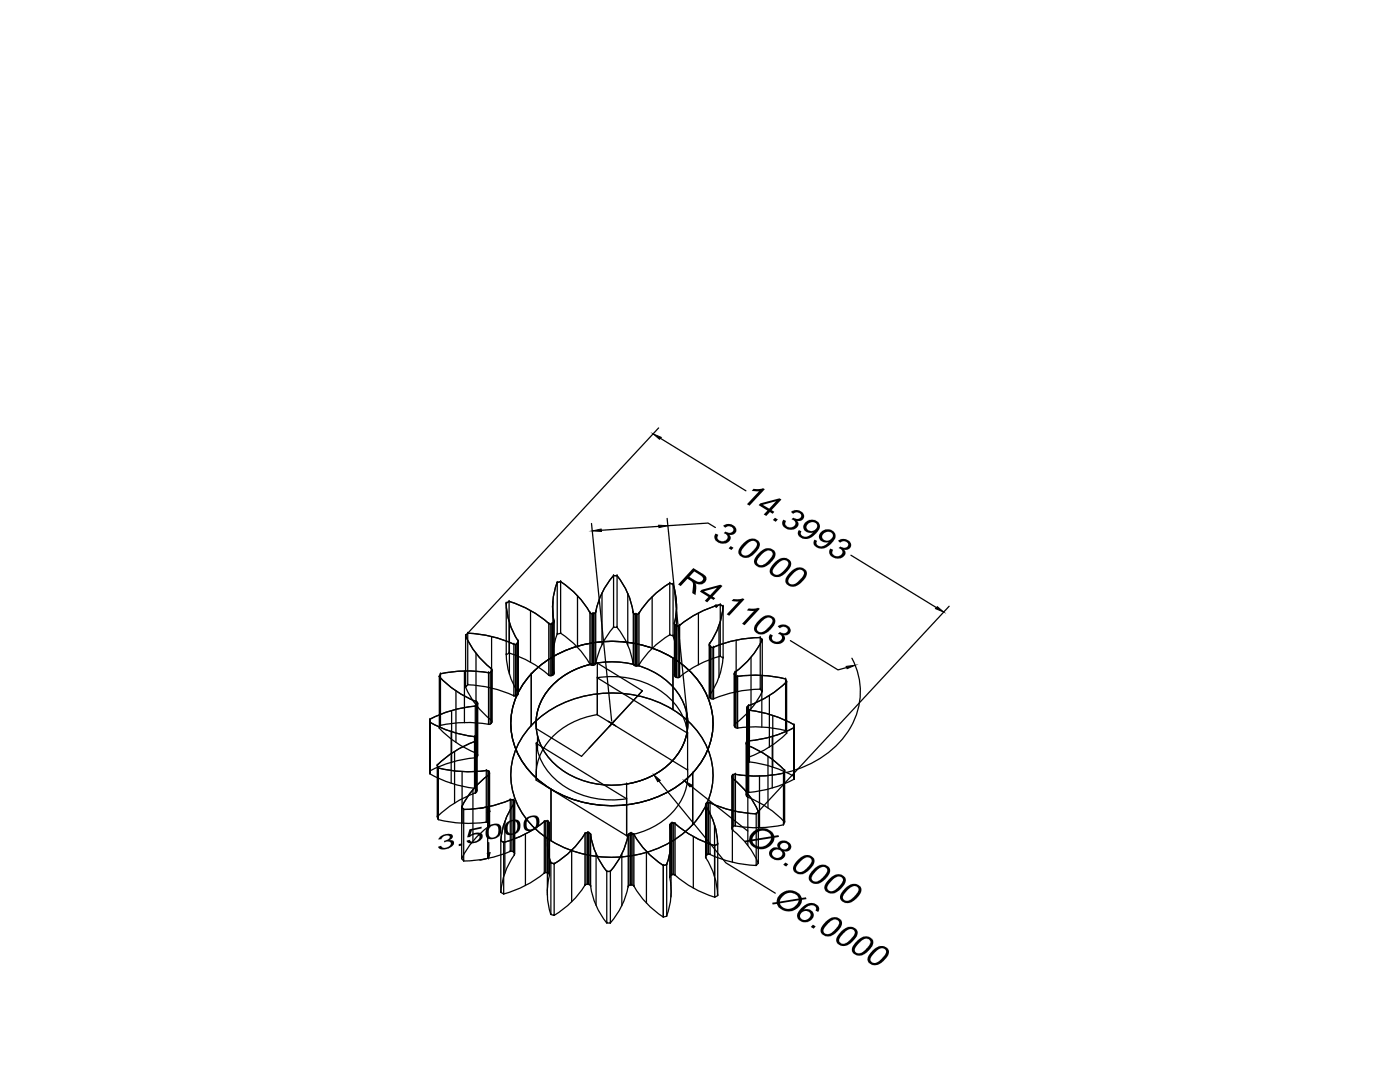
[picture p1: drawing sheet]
<svg xmlns="http://www.w3.org/2000/svg" width="279mm" height="216mm" viewBox="0 0 279 216" stroke-linecap="round" stroke-linejoin="round" font-family="sans-serif">
<defs><g id="words">
<g font-size="7">
<text x="147.5" y="99.6" transform="rotate(32 147.5 99.6)">14.3993</text>
<text x="141.8" y="107.2" transform="rotate(32 141.8 107.2)">3.0000</text>
<text x="134.9" y="116.4" transform="rotate(32 134.9 116.4)">R4.1103</text>
<text x="148.3" y="167.7" transform="rotate(32 148.3 167.7)">Ø8.0000</text>
<text x="153.8" y="180" transform="rotate(32 153.8 180)">Ø6.0000</text>
</g>
<text font-size="4.6" x="87.1" y="169.8" transform="rotate(-12 87.1 169.8)">3.5000</text>
</g></defs>
<!-- layer: 0 -->
<g fill="none" stroke="#000" stroke-width=".25">
<path d="M131.4 85.4l-38.1 41M131.8 87.5l17.1 10.4M101.6 120a21.4 21.4 0 0 1 7.9 4.4M111.2 116.2a13.9 13.9 0 0 0-.6 7.8M111.2 116.2h.1M111.9 116a17.9 17.9 0 0 1 5.8 6.2M111.9 116.1v10.3l-.7 .1v-10.3M111.9 116.1h.1M111.9 116.1l-.7 .1M115.3 118.9v10.3M118 104.5l4.1 39.4M120.1 118.3v10.3"/>
<path d="M122.4 114.9v10.3h.7v-10.3M122.4 114.9h.1M122.4 114.9h.7M122.5 114.8a15.3 15.3 0 0 0-3.6 7.3M123.1 114.8a15 15 0 0 1 3.2 7.4M123.1 114.9h.1M125.3 118.4v10.3M130.2 119.1v10.3M131.5 105l-11.5 .8M133.1 103.4l4.1 39.5M133.3 104.9l8-.5 1.5 .9M133.7 116.4a18.3 18.3 0 0 0-6.2 6"/>
<path d="M169.8 110.8l17.1 10.4M87.7 135h.1M87.7 135a20.3 20.3 0 0 0 7.3 5M87.9 134.5v10.3l-.2 .5v-10.3M87.9 134.5h.1M87.9 134.5l-.2 .5M91 137.9v10.2M92.7 133.9v10.3M92.9 126.8a16.8 16.8 0 0 0 5.1 6.6M92.9 137.1a16.8 16.8 0 0 0 5.1 6.6M92.9 137.1h.1M92.9 126.8h.1"/>
<path d="M93.3 126.4v10.3l-.4 .4v-10.3M93.3 136.7h.1M93.3 126.4h.1M93.3 126.4l-.4 .4M93.3 126.3a24.4 24.4 0 0 1 9.2 2.2M93.3 136.6a24.4 24.4 0 0 1 9.2 2.2M95 130.4v10.3M95 140l.3 .4M95 140h.1M95 140v10.3M97.5 134.2h.1M97.5 134.2v10.3"/>
<path d="M97.8 134.2v10.3M98 133.4l.1 .5M98 134l-.3 .2a26.8 26.8 0 0 0-9.8 .3M98 134h.1M98 133.4h.1M98 133.4v10.3M98.1 127v10.3M98.1 133.9l-.1 .1M98.1 133.9l-.1 10.4v-10.3M98.1 133.9h.1M98.2 133.6v10.3M101 130.6h.1"/>
<path d="M101 120.4h.1M101 120.3a14.4 14.4 0 0 0 2.4 7.6M101 130.6a14.4 14.4 0 0 0 2.4 7.6M101.6 130.3a21.4 21.4 0 0 1 7.9 4.4M101.6 120v10.3l-.6 .3v-10.2M101.6 130.3h.1M101.6 120h.1M101.6 120l-.6 .4M101.7 124.2v10.3M102.6 138.9h.1M102.6 128.6h.1M102.6 128.6v10.3"/>
<path d="M102.9 128.6v10.3M103.1 128.5l-.6 .1M103.1 138.8h-.6M103.1 138.8h.1M103.1 128.5h.1M103.3 128.4l-.2 .1M103.3 128.4v10.3l-.2 .1v-10.3M103.3 138.7h.1M103.3 128.4h.1M103.4 127.9l-.1 .5M103.4 138.2l-.1 .5M103.4 138.2h.1"/>
<path d="M103.4 127.9h.1M103.4 127.9v10.3M103.4 128.1v10.4M105.9 121.8v10.3M106 134.5a23.1 23.1 0 0 1 23.6-5.4 18.1 18.1 0 0 1 12 10.8 14.2 14.2 0 0 1-4.5 15.5 23.5 23.5 0 0 1-30-.1 14.1 14.1 0 0 1-1.1-20.8zM106 134.5h.1M106 134.5v10.3M109.5 134.7h.1M109.5 124.4h.1M109.5 124.4v10.3M109.5 124.4l.6 .1M109.5 134.7l.6 .1"/>
<path d="M109.8 124.5v10.4M110 136.9a17.4 17.4 0 0 1 23.6-.5 10.7 10.7 0 0 1-.5 16.4 17.6 17.6 0 0 1-22.5-.4 10.6 10.6 0 0 1-.6-15.5zM110.1 134.8h.1M110.1 124.5h.1M110.3 124.4l-.2 .1M110.3 124.4v10.3l-.2 .1v-10.3M110.3 134.7h.1M110.3 124.4h.1M110.3 120.1v10.3M110.5 124.2v10.4M110.6 124l-.3 .4M110.6 134.3l-.3 .4"/>
<path d="M110.6 134.3h.1M110.6 124h.1M110.6 124v10.3M111.2 126.5a13.9 13.9 0 0 0-.6 7.8M111.2 126.5h.1M111.9 126.3a17.9 17.9 0 0 1 5.8 6.2M111.9 126.4h.1M117.7 132.5h.1M117.7 122.2h.1M117.7 122.2v10.3M117.7 122.2l.6 .3M117.7 132.5l.6 .3"/>
<path d="M118 122.4v10.3M118.3 132.8h.1M118.3 122.5h.1M118.5 122.4l-.2 .1M118.5 122.4v10.3l-.2 .1v-10.3M118.5 132.7h.1M118.5 122.4h.1M118.7 122.3v10.3M118.9 122.1l-.4 .3M118.9 132.4h.1M118.9 122.1h.1M118.9 122.1v10.3"/>
<path d="M119.2 132.3a14.6 14.6 0 0 0-11.4 8 10 10 0 0 0-.8 5.1l9.1 5.5 12.1-13.1M119.2 135.2a16.7 16.7 0 0 1 15.9 5.8 10.8 10.8 0 0 1 2.1 5.3M119.2 135.3l18 11v7.3M119.2 135.3h.1M119.2 135.3v7.3M122.4 125.2h.1M122.5 125.1a16.1 16.1 0 0 0-3.7 7.4l-.3 .2M123.1 125.2a15 15 0 0 1 3.2 7.3M123.1 125.2h.1M126.4 122.2l.4 .4M126.4 132.5l.4 .4M126.4 132.5h.1"/>
<path d="M126.4 122.2h.1M126.4 122.2v10.3M126.5 122.4v10.4M126.8 122.6h.2M126.8 122.6v10.3h.2v-10.3M126.8 132.9h.1M126.8 122.6h.1M127 132.9h.1M127 122.6h.1M127.3 122.6v10.3M127.5 122.4l-.5 .2M127.5 132.7l-.5 .2"/>
<path d="M127.5 132.7h.1M127.5 122.4h.1M127.5 122.4v10.3M133.7 126.7a18.3 18.3 0 0 0-6.2 6M134.3 131.3v10.3M134.3 126.9a13.8 13.8 0 0 1 .3 7.8M134.6 134.7l.2 .4M134.6 134.7h.1M134.6 124.4v10.3M134.6 124.6v10.3M134.9 124.8v10.3l.1 .1v-10.3M134.9 135.1h.1"/>
<path d="M135 135.2h.1M135.4 124.9v10.3M135.6 135.1h.1M135.6 124.8v10.3M139.4 122.3v10.4M141.5 128.7v10.3M141.6 138.8h.1M141.6 128.5v10.3M141.6 138.8l.1 .5M141.7 129v10.3l.1 .1v-10.3M141.7 139.3h.1M141.8 139.4h.6"/>
<path d="M141.8 139.4h.1M142.1 129.2v10.3M142.4 139.5h.1M142.4 129.2v10.3M143.5 124.9v10.3M143.7 130.9a22.5 22.5 0 0 0-8.3 4.3h-.4M144.3 131.3a14.6 14.6 0 0 1-2.7 7.5M146.5 134.4v10.3M146.6 134.6l.1 .2M146.6 134.6v10.3l.1 .2v-10.3M146.6 134.6h.1M146.7 134.8l.5 .2"/>
<path d="M146.7 134.8h.1M146.7 134.1l-.1 .5M146.7 134.1h.1M146.7 134.1v10.3M146.9 135v10.2M146.9 127.8v10.2M147.2 135a25.3 25.3 0 0 1 9.6 .5M147.2 135h.1M147.2 135v10.3M149.9 131.2v10.3M151.7 137.5a24.6 24.6 0 0 0-9.3 1.9M151.7 127.2v10.3l.4 .5v-10.3a17.1 17.1 0 0 1-5.4 6.4"/>
<path d="M151.7 137.5h.1M152 134.8v10.3M152.1 138a17.1 17.1 0 0 1-5.4 6.4M152.1 138h.1M153.5 138.8v10.3M156.8 135.5v10.3l.2 .5v-10.2M156.8 135.5h.1M156.8 135.5l.2 .6M157 136.1a20.8 20.8 0 0 1-7.6 4.7M157 136.1h.1M157.7 127.8l9.5 5.9 1.8-.5M170 131.3a14.6 14.6 0 0 1-4 18.3 21.9 21.9 0 0 1-9.1 4.5"/>
<path d="M189.4 121l-38.1 41M85.8 154.4h.1M85.8 144.1h.1M85.8 144.1a23.6 23.6 0 0 0 8.9 2.9M85.8 154.4a23.6 23.6 0 0 0 8.9 2.9M85.8 143.6v10.8v-10.3M85.8 153.8h.1M85.8 143.6h.1M85.8 143.6v.5M87.3 152.7v10.3l.2 .6v-10.4M87.3 152.7h.1M87.3 152.7l.2 .5"/>
<path d="M87.5 153.2a25.3 25.3 0 0 0 9.5 .6M87.5 153.2h.1M87.7 145.3h.1M87.7 145.3a20.3 20.3 0 0 0 7.3 5M87.9 144.8h.1M90 146v10.3M90.1 141.8v10.3M90.7 150v10.3M92.2 154v10.3M94.4 157.6v10.3M94.7 147l.4 .3M94.7 157.3l.4 .3"/>
<path d="M94.7 157.3h.1M94.7 147h.1M94.7 147v10.3M94.8 140.9a24 24 0 0 0-9 2.6M94.8 151.2a24 24 0 0 0-9 2.6M94.8 151.2h.1M94.8 140.9h.1M94.8 140.9l.1 17.3M94.8 147.9a20.8 20.8 0 0 0-7.5 4.8M94.8 158.2a20.8 20.8 0 0 0-7.5 4.8M94.9 158.2h.1M94.9 148h.1"/>
<path d="M95 147.1v10.3M95 150.3l.3 .4M95 150.3h.1M95.1 147.8v10.3M95.1 147.3l.1 .2M95.1 147.3l.1 10.5v-10.3M95.1 157.6h.1M95.1 147.3h.1M95.1 140.8v10.3M95.1 147.5l-.2 .4M95.1 157.8l-.2 .4M95.2 157.8h.1"/>
<path d="M95.2 147.5h.1M95.3 140.6l-.5 .3M95.3 150.9l-.5 .3M95.3 140.2v10.3M95.3 150.9h.1M95.3 140.6h.1M95.3 140.4v.2M95.3 140.4v10.5v-10.3M95.3 150.7h.1M95.3 140.4h.1M97 153.7l.6 .3M97 153.8v10.3a25.3 25.3 0 0 1-9.5-.6"/>
<path d="M97 153.8h.1M97.4 153.8v10.3M97.5 144.5a25.4 25.4 0 0 0-9.6 .2M97.5 144.5h.1M97.6 154.6a17.3 17.3 0 0 0-5.5 6.4M97.6 154.6h.1M97.6 154.6v10.3M97.6 154l.1 .1M97.6 154l.1 10.4v-10.3M97.6 154h.1M97.7 154.1l-.2 .5M97.7 154.1h.1"/>
<path d="M97.7 154.4v10.3M98 143.7l.1 .5M98 144.3l-.5 .2M98 144.3h.1M98 143.7h.1M98.1 144.2h.1M101.8 159.6a24.6 24.6 0 0 1-9.3 1.9M101.8 159.6l.6 .1M101.8 159.6h.1M101.8 159.6v10.3M102.2 159.6v10.3M102.4 159.7l.2 .1"/>
<path d="M102.4 159.7v10.3l.2 .1v-10.3M102.4 159.7h.1M102.6 159.8v.5M102.6 159.8h.1M106 144.8a23.1 23.1 0 0 1 23.6-5.4 18.1 18.1 0 0 1 12 10.8 14.2 14.2 0 0 1-4.5 15.5 23.5 23.5 0 0 1-30-.1 14.1 14.1 0 0 1-1.1-20.8zM106 144.8h.1M107 148.3a12.8 12.8 0 0 0 9 10.3 18.4 18.4 0 0 0 9 .8M107 148.3h.1M107 155.7h.1M107 148.3v7.4M107 148.3l18.1 11.1M107 155.7l18.1 11.1"/>
<path d="M107.3 146.7v3M110 157.5v10.3M119.2 142.6a14.6 14.6 0 0 0-11.4 8 10.2 10.2 0 0 0-.8 5.1M119.2 142.6v-10.3l9 5.5-6.1 6.6M119.2 142.6h.1M119.2 142.6l18 11M121.4 143.9l1.5 .9M122.1 144.4h.1M122.7 143.8l-5.1 5.5M125.1 156.4v10.4M125.1 159.4h.1M125.1 156.4h.1"/>
<path d="M125.1 159.4v7.4M131.5 155.9l13.4 16.3 9.8 6M137 142v2.9M137.2 143.3a11.6 11.6 0 0 1-6.3 11.1 17.1 17.1 0 0 1-5.9 2M137.2 153.7a11.6 11.6 0 0 1-6.3 11 17.1 17.1 0 0 1-5.9 2.1M137.2 146.3h.1M137.2 153.6h.1M137.9 156.8l11.3 9M138.2 154.3h.1M138.2 154.3v10.2M146.1 155.1v10.3M146.1 154.8l.1 .5"/>
<path d="M146.1 154.9h.1M146.2 155.3a16.9 16.9 0 0 1 5.1 6.6M146.2 154.7l-.1 .2M146.2 154.7l-.1 10.5v-10.3M146.2 155.3h.1M146.2 154.7h.1M146.2 155.3v10.4M146.5 154.5v10.3M146.6 144.9h.1M146.7 145.1l.3 .2a26.3 26.3 0 0 1 9.8 .5M146.7 145.1h.1M146.7 144.4l-.1 .5"/>
<path d="M146.7 144.4h.1M146.8 154.5l-.6 .2M146.8 154.5h.1M146.8 154.5v10.3M147.2 145.3h.1M148.9 148.3l.3 .5M148.9 158.6l.3 .4M148.9 148.3h.1M148.9 158.6h.1M149 148.2l-.1 .1M149 148.2l-.1 10.4v-10.3M149 148.2h.1"/>
<path d="M149 158.5h.1M149 148.6v10.3M149.1 141.2v.2M149.1 141.2v10.5v-10.3M149.1 141.2h.1M149.1 151.5h.1M149.1 141.4h.1M149.1 151.7h.1M149.1 147.9v10.3M149.1 141.4l.2 .3a24.1 24.1 0 0 1 9.1 2.9M149.1 151.7l.2 .3a24.8 24.8 0 0 1 9.1 2.9M149.2 141v18.1"/>
<path d="M149.2 148.7a20.3 20.3 0 0 1 7.4 5M149.2 159a20.3 20.3 0 0 1 7.4 5M149.2 148.8h.1M149.2 159.1h.1M149.2 158.4v10.3M149.3 141.6v10.3M149.4 140.8l-.3 .4M149.4 151.1l-.3 .4M149.4 140.8h.1M149.4 151.1h.1M149.4 140.8v10.3M149.4 147.8l-.4 .3"/>
<path d="M149.4 158.1l-.4 .4M149.4 147.8h.1M149.4 158.1h.1M149.4 147.8v10.3M149.6 141.8h.1M149.6 152.1h.1M149.6 141.8v10.3M151.6 154.9v10.3M153.3 150.9v10.3M154.1 146.9v10.3M154.2 142.8v10.3M156.3 154.3a25.4 25.4 0 0 1-9.5 .2"/>
<path d="M156.4 154.3h.1M156.6 153.7v10.3l-.2 .6v-10.3M156.6 153.7h.1M156.6 153.7l-.2 .6M156.8 145.8h.1M157 146.3a20.8 20.8 0 0 1-7.6 4.8M157 146.3h.1M158.4 145.2a24 24 0 0 1-9 2.6M158.4 155.5a24 24 0 0 1-9 2.6M158.5 144.6v10.9v-10.3M158.5 145.2h.1M158.5 155.5h.1"/>
<path d="M158.5 144.6h.1M158.5 154.9h.1M158.5 144.6v.6M92.1 161v10.3l.4 .5v-10.3M92.1 161h.1M92.1 161l.4 .5M92.5 171.8h.1M92.5 161.5h.1M97.1 161l-1.3 .3M97.1 171.3l-1.3 .3M97.3 161v10.3M99.9 178.1h.1"/>
<path d="M100.5 178.4h.1M100.8 163.9v10.3M101.8 169.9a24.6 24.6 0 0 1-9.3 1.9M101.8 169.9l.6 .1M102.4 170h.1M102.6 170.1v.5M102.6 170.1h.1M102.7 170.6h.1M102.7 160.3h.1M102.7 160.3v10.3M102.7 160.3a14.7 14.7 0 0 0-2.7 7.4l-.1 10.4 .6 .3v-10.3M102.7 170.6a14.7 14.7 0 0 0-2.7 7.4"/>
<path d="M102.7 160v10.3M104.9 166.4v10.3M108.6 163.9a21.8 21.8 0 0 1-8.1 4.2M108.6 174.2a21.8 21.8 0 0 1-8.1 4.2M108.6 174.2h.1M108.6 163.9h.1M108.6 163.9v10.3M108.9 163.8v10.3M109.2 163.9h-.6M109.2 174.2h-.6M109.2 163.9h.2M109.2 163.9v10.3h.2v-10.3"/>
<path d="M109.2 174.2h.1M109.2 163.9h.1M109.2 168.3v10.3M109.4 163.9l.2 .5M109.4 174.2l.2 .5M109.4 174.2h.1M109.4 163.9h.1M109.6 164.1v10.3M109.7 164.4a13.8 13.8 0 0 0 .2 7.8M109.7 174.7a13.8 13.8 0 0 0 .2 7.8M109.7 174.7h.1M109.7 164.4h.1"/>
<path d="M109.7 164.4v10.3M109.9 172.2v10.3l.7 .2v-10.3M109.9 172.2h.1M109.9 172.2l.7 .2M110.6 172.4h.1M114.1 169.7v10.3M116.7 166.4a18.1 18.1 0 0 1-6.1 6M116.7 176.7h.1M116.7 166.4h.1M116.7 166.4v10.3M116.9 166.2v10.3M117.3 166.1l-.6 .3"/>
<path d="M117.3 176.5h-.4a19.2 19.2 0 0 1-6.3 6.2M117.3 166.2h.2M117.3 166.2v10.2l.2 .1v-10.3M117.3 176.4h.1M117.3 166.2h.1M117.5 166.2l.4 .3M117.5 176.5l.3 .2a15.6 15.6 0 0 0 3.3 7.5M117.5 176.5h.1M117.5 166.2h.1M117.8 166.3v10.3M117.9 166.5a14.9 14.9 0 0 0 3.2 7.4M117.9 176.8h.1"/>
<path d="M117.9 166.5h.1M117.9 166.5v10.3M119 170.4v10.3M121.1 173.9v10.3h.7v-10.3M121.1 173.9h.1M121.1 173.9h.7M121.8 173.9h.1M124.1 170.4v10.3M125.1 166.8h.1M125.3 176.9a15.2 15.2 0 0 1-3.5 7.3M125.4 177h.1M125.4 166.6h.1"/>
<path d="M125.4 166.6v10.4M125.5 166.4v10.3M125.8 166.3l-.4 .2a16.1 16.1 0 0 1-3.6 7.4M125.8 176.6l-.4 .3M125.8 176.6h.1M125.8 166.3h.1M126 166.3h-.2M126 166.3v10.3h-.2v-10.3M126 176.6h.1M126 166.3h.1M126 166.3l.4 .1a18.7 18.7 0 0 0 6 6.3M126 176.6l.5 .2"/>
<path d="M126.3 166.3v10.3M126.5 176.8h.1M126.5 166.5h.1M126.5 166.5v10.3M126.5 176.8a17.7 17.7 0 0 0 5.9 6.2M129 169.9v10.3M132.4 172.7h.1M132.4 172.7v10.3M133.1 172.5v10.3l-.7 .2v-10.3M133.1 172.5h.1M133.1 172.5l-.7 .2M133.7 175h.1"/>
<path d="M133.7 164.8h.1M133.7 164.5v10.5M133.9 168.7v10.3M133.9 164.3l-.2 .3a14.8 14.8 0 0 1-.7 7.9M133.9 174.6l-.2 .3a14.8 14.8 0 0 1-.7 7.9M134 174.6h.1M134 164.3h.1M134.1 164.2l-.1 .1M134.1 164.2v10.3l-.1 .1v-10.3M134.1 174.5h.1M134.1 164.2h.1M134.1 164.2l.6 .1"/>
<path d="M134.1 174.5l.6 .1M134.5 164.2v10.3M134.7 174.6h.1M134.7 164.3h.1M134.7 164.3v10.3M134.7 164.3a21.4 21.4 0 0 0 7.9 4.4M134.7 174.6a21.4 21.4 0 0 0 7.9 4.4M138.2 164.5h.1M138.4 166.9v10.3M140.8 160.6v10.3M140.9 160.8a14.5 14.5 0 0 1 2.3 7.6M140.9 171.1a14.5 14.5 0 0 1 2.3 7.6"/>
<path d="M140.9 171.2h.1M140.9 160.8h.1M140.9 160.8v10.4M141 160.3l-.1 .5M141 170.7l-.1 .4M141 170.7h.1M141 160.4h.1M141.1 160.3l-.1 .1M141.1 160.3v10.3l-.1 .1v-10.3M141.1 170.6h.1M141.1 160.3h.1M141.4 160.1v10.4"/>
<path d="M141.7 160.2h-.6M141.7 170.5h-.6M141.7 160.2a24.4 24.4 0 0 0 9.2 2.2M141.7 170.5a24.4 24.4 0 0 0 9.2 2.2M141.7 170.5h.1M141.7 160.2h.1M141.7 160.2v10.3M142.6 164.5v10.3M142.6 179h.1M142.6 168.7h.1M143.2 168.4v10.3l-.6 .3v-10.3M143.2 178.7h.1"/>
<path d="M143.2 168.4h.1M143.2 168.4l-.6 .3M109.9 182.5h.1M110.6 182.7h.1M121.1 184.2h.1M121.8 184.2h.1M132.4 183h.1M133.1 182.8h.1"/>
</g>
<path d="M130.3 86.6l1.7 .7-.4 .4zM118.2 105.9l1.8-.3v.4zM131.4 104.8l1.9 .1-1.8 .4zM168.9 133l1.8-.3-1.6 .7zM187.1 121.1l1.2 1-1.6-.6zM130.5 154.6l1.3 1.1-.5 .3zM136.6 155.8l1.5 .9-.4 .3zM97.5 161l.3 .9-.6 .2z" fill="#000" stroke="#000" stroke-width=".2"/>
<g fill="#000">
<path d="M101.2 164.1l1.1-.5h1.1l.4 .5 .1 .4-.1 .7-.2 .6-.4 .4-.8 .3-.8 .1-.4-.1-.4-.4-.1-1 .1-.5zM101.7 164.1l-.4 .7v1l.5 .5 .7-.1 .6-.6 .1-1.4-.3-.3h-.3z"/>
<path d="M105 163.3l1.1-.5 .6-.1 .5 .2 .3 .4 .2 .4-.1 .7-.2 .6-.4 .4-.8 .3-.8 .1-.5-.1-.3-.5-.1-.9 .1-.5zM105.5 163.3l-.4 .7 .1 1.1 .3 .3 .6 .1 .4-.2 .4-.5 .1-1.2-.2-.4-.3-.2z"/>
</g>
<use href="#words"/>
</svg>
